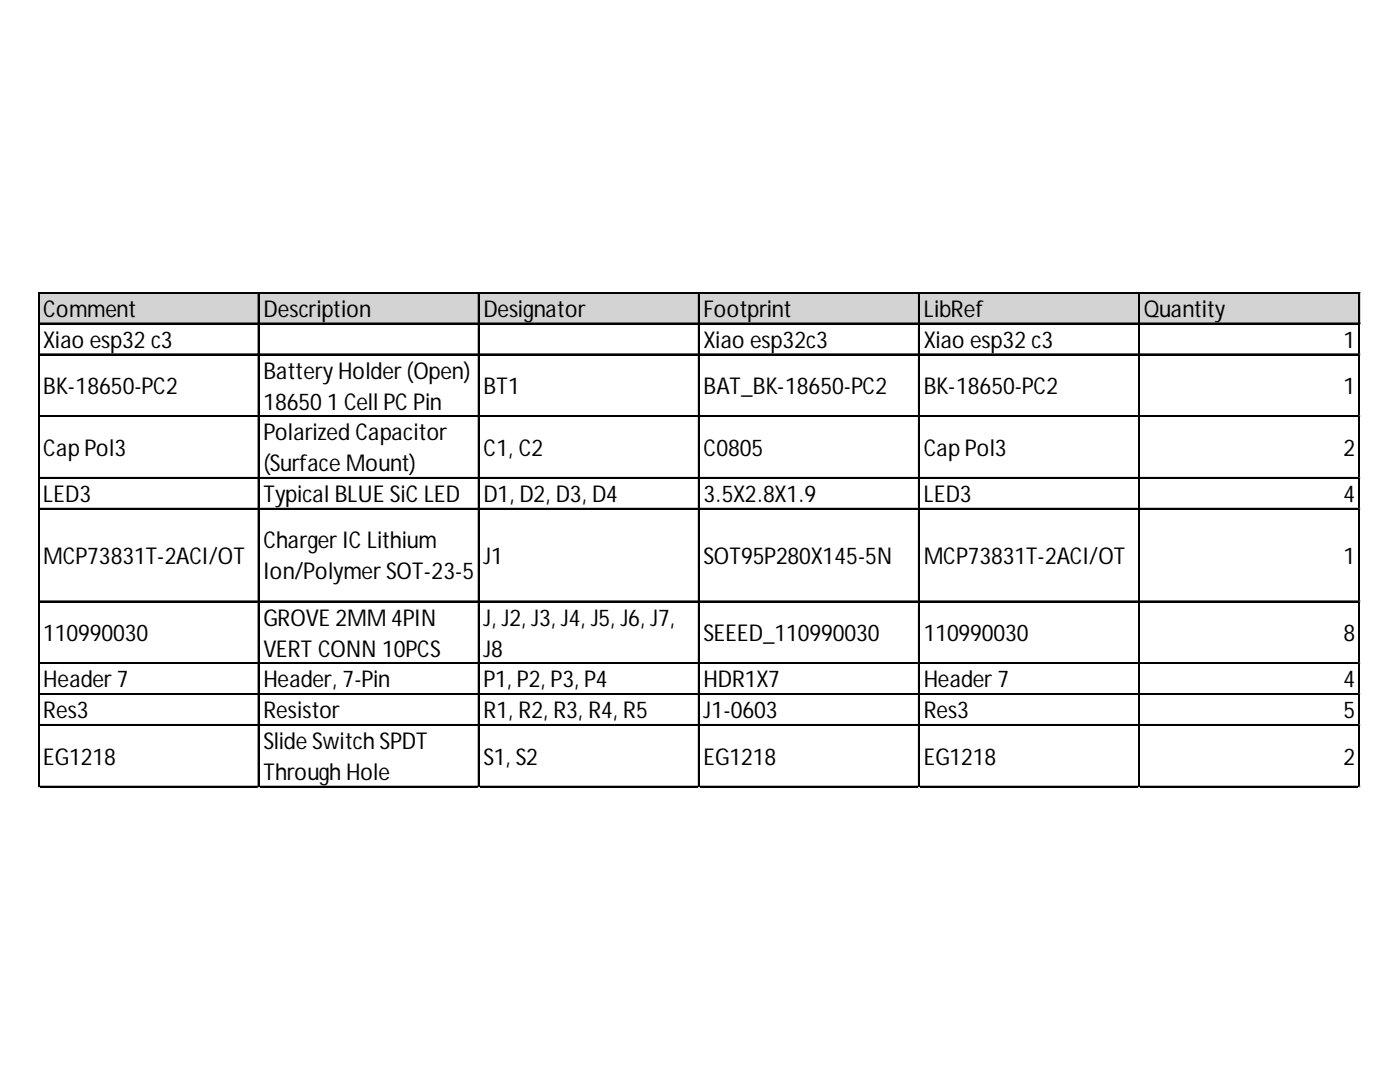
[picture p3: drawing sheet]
<svg xmlns="http://www.w3.org/2000/svg" width="279mm" height="216mm" viewBox="0 0 279 216" stroke-linecap="round" stroke-linejoin="round" font-family="sans-serif">
<defs><g id="words">
<g font-size="4.6">
<text x="8.6" y="63.2">Comment</text>
<text x="52.6" y="63.2">Description</text>
<text x="96.5" y="63.2">Designator</text>
<text x="140.4" y="63.2">Footprint</text>
<text x="184.4" y="63.2">LibRef</text>
<text x="228.3" y="63.2">Quantity</text>
<text x="8.6" y="69.4">Xiao esp32 c3</text>
<text x="140.4" y="69.4">Xiao esp32c3</text>
<text x="184.4" y="69.4">Xiao esp32 c3</text>
<text x="268.1" y="69.4">1</text>
<text x="52.6" y="75.6">Battery Holder (Open)</text>
<text x="8.6" y="78.6">BK-18650-PC2</text>
<text x="52.6" y="81.7">18650 1 Cell PC Pin</text>
<text x="96.5" y="78.6">BT1</text>
<text x="140.4" y="78.6">BAT_BK-18650-PC2</text>
<text x="184.4" y="78.6">BK-18650-PC2</text>
<text x="268.1" y="78.6">1</text>
<text x="52.6" y="87.9">Polarized Capacitor</text>
<text x="8.6" y="91">Cap Pol3</text>
<text x="52.6" y="94">(Surface Mount)</text>
<text x="96.5" y="91">C1, C2</text>
<text x="140.4" y="91">C0805</text>
<text x="184.4" y="91">Cap Pol3</text>
<text x="268.1" y="91">2</text>
<text x="8.6" y="100.2">LED3</text>
<text x="52.6" y="100.2">Typical BLUE SiC LED</text>
<text x="96.5" y="100.2">D1, D2, D3, D4</text>
<text x="140.4" y="100.2">3.5X2.8X1.9</text>
<text x="184.4" y="100.2">LED3</text>
<text x="268.1" y="100.2">4</text>
<text x="8.6" y="112.5">MCP73831T-2ACI/OT</text>
<text x="52.6" y="109.4">Charger IC Lithium</text>
<text x="96.5" y="112.5">J1</text>
<text x="140.4" y="112.5">SOT95P280X145-5N</text>
<text x="184.4" y="112.5">MCP73831T-2ACI/OT</text>
<text x="268.1" y="112.5">1</text>
<text x="52.6" y="115.6">Ion/Polymer SOT-23-5</text>
<text x="52.6" y="124.9">GROVE 2MM 4PIN</text>
<text x="96.5" y="124.9">J, J2, J3, J4, J5, J6, J7,</text>
<text x="8.6" y="127.9">110990030</text>
<text x="52.6" y="131">VERT CONN 10PCS</text>
<text x="96.5" y="131">J8</text>
<text x="140.4" y="127.9">SEEED_110990030</text>
<text x="184.4" y="127.9">110990030</text>
<text x="268.1" y="127.9">8</text>
<text x="8.6" y="137.2">Header 7</text>
<text x="52.6" y="137.2">Header, 7-Pin</text>
<text x="96.5" y="137.2">P1, P2, P3, P4</text>
<text x="140.4" y="137.2">HDR1X7</text>
<text x="184.4" y="137.2">Header 7</text>
<text x="268.1" y="137.2">4</text>
<text x="8.6" y="143.3">Res3</text>
<text x="52.6" y="143.3">Resistor</text>
<text x="96.5" y="143.3">R1, R2, R3, R4, R5</text>
<text x="140.4" y="143.3">J1-0603</text>
<text x="184.4" y="143.3">Res3</text>
<text x="268.1" y="143.3">5</text>
<text x="52.6" y="149.5">Slide Switch SPDT</text>
<text x="8.6" y="152.6">EG1218</text>
<text x="52.6" y="155.7">Through Hole</text>
<text x="96.5" y="152.6">S1, S2</text>
<text x="140.4" y="152.6">EG1218</text>
<text x="184.4" y="152.6">EG1218</text>
<text x="268.1" y="152.6">2</text>
</g>
</g></defs>
<path d="M7.8 58.5h263.7v6.2h-263.7z" fill="#d3d3d3"/>
<g fill="none" stroke="#000" stroke-width=".26">
<path d="M7.6 58.3v98.9M7.7 58.3v98.9M7.9 58.3h263.5M7.9 58.4h263.5M51.5 58.6v98.6M51.7 58.6v98.6M95.5 58.6v98.6M95.6 58.6v98.6M139.4 58.6v98.6M139.5 58.6v98.6M183.3 58.6v98.6M183.5 58.6v98.6"/>
<path d="M227.3 58.6v98.6M227.4 58.6v98.6M271.2 58.6v98.6M271.3 58.6v98.6M7.9 64.5h263.5M7.9 64.6h263.5M7.9 70.6h263.5M7.9 70.8h263.5M7.9 83h263.5M7.9 83.1h263.5M7.9 95.3h263.5M7.9 95.4h263.5"/>
<path d="M7.9 101.5h263.5M7.9 101.6h263.5M7.9 119.9h263.5M7.9 120.1h263.5M7.9 132.3h263.5M7.9 132.4h263.5M7.9 138.4h263.5M7.9 138.6h263.5M7.9 144.6h263.5M7.9 144.7h263.5M7.9 156.9h263.5M7.9 157h263.5"/>
</g>
<path d="M7.6 157.2h.1" fill="none" stroke="#e0e0e0" stroke-width=".26"/>
<path d="M7.6 157.2h.3z" fill="#e0e0e0"/>
<path d="M51.5 157.2h.1" fill="none" stroke="#e0e0e0" stroke-width=".26"/>
<path d="M51.5 157.2h.3z" fill="#e0e0e0"/>
<path d="M95.5 157.2h.1" fill="none" stroke="#e0e0e0" stroke-width=".26"/>
<path d="M95.5 157.2h.2z" fill="#e0e0e0"/>
<path d="M139.4 157.2h.1" fill="none" stroke="#e0e0e0" stroke-width=".26"/>
<path d="M139.4 157.2h.3z" fill="#e0e0e0"/>
<path d="M183.3 157.2h.1" fill="none" stroke="#e0e0e0" stroke-width=".26"/>
<path d="M183.3 157.2h.3z" fill="#e0e0e0"/>
<path d="M227.3 157.2h.1" fill="none" stroke="#e0e0e0" stroke-width=".26"/>
<path d="M227.3 157.2h.2z" fill="#e0e0e0"/>
<path d="M271.2 157.2h.1" fill="none" stroke="#e0e0e0" stroke-width=".26"/>
<path d="M271.2 157.2h.2z" fill="#e0e0e0"/>
<path d="M271.4 70.6h.1" fill="none" stroke="#e0e0e0" stroke-width=".26"/>
<path d="M271.4 70.6l.1 .3z" fill="#e0e0e0"/>
<path d="M271.4 83h.1" fill="none" stroke="#e0e0e0" stroke-width=".26"/>
<path d="M271.4 83l.1 .2z" fill="#e0e0e0"/>
<path d="M271.4 95.3h.1" fill="none" stroke="#e0e0e0" stroke-width=".26"/>
<path d="M271.4 95.3l.1 .2z" fill="#e0e0e0"/>
<path d="M271.4 101.5h.1" fill="none" stroke="#e0e0e0" stroke-width=".26"/>
<path d="M271.4 101.5l.1 .2z" fill="#e0e0e0"/>
<path d="M271.4 119.9h.1" fill="none" stroke="#e0e0e0" stroke-width=".26"/>
<path d="M271.4 119.9l.1 .3z" fill="#e0e0e0"/>
<path d="M271.4 132.3h.1" fill="none" stroke="#e0e0e0" stroke-width=".26"/>
<path d="M271.4 132.3l.1 .2z" fill="#e0e0e0"/>
<path d="M271.4 138.4h.1" fill="none" stroke="#e0e0e0" stroke-width=".26"/>
<path d="M271.4 138.4l.1 .3z" fill="#e0e0e0"/>
<path d="M271.4 144.6h.1" fill="none" stroke="#e0e0e0" stroke-width=".26"/>
<path d="M271.4 144.6l.1 .2z" fill="#e0e0e0"/>
<path d="M271.4 156.9h.1" fill="none" stroke="#e0e0e0" stroke-width=".26"/>
<path d="M271.4 156.9l.1 .3z" fill="#e0e0e0"/>
<use href="#words"/>
</svg>
